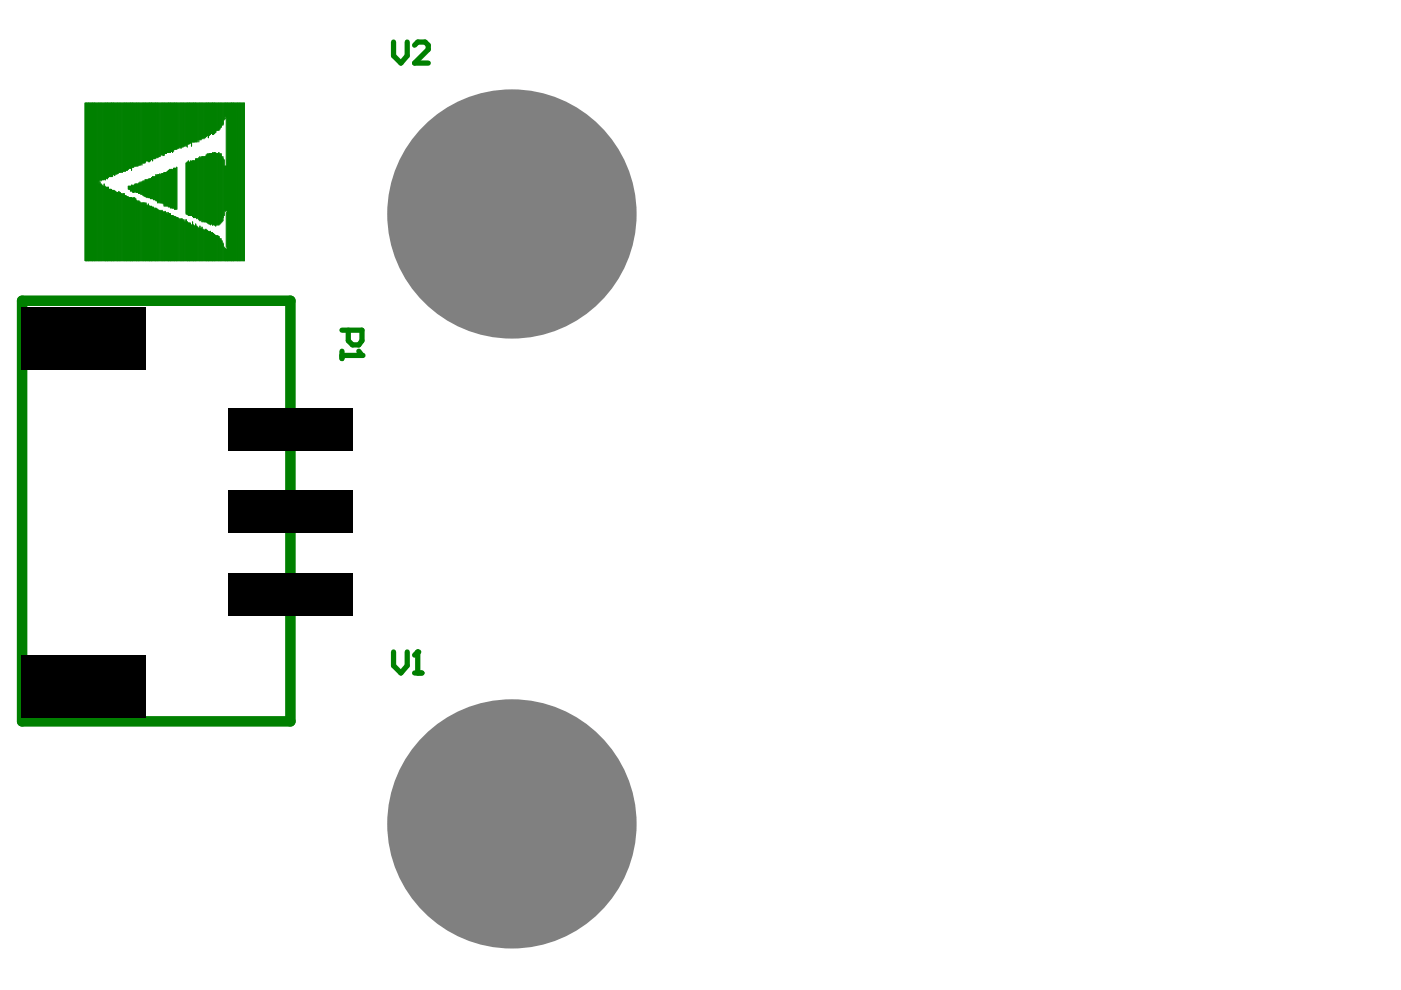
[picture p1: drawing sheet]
<svg xmlns="http://www.w3.org/2000/svg" width="297mm" height="210mm" viewBox="0 0 297 210" stroke-linecap="round" stroke-linejoin="round" font-family="sans-serif">
<g fill="none" stroke="#008000" stroke-width=".22">
<path d="M18.1 21.8v33.5M18.3 21.8v33.5M18.5 21.8v33.5M18.7 21.8v33.5M19 21.8v33.5M19.2 21.8v33.5M19.4 21.8v33.5M19.6 21.8v33.5M19.9 21.8v33.5M20.1 21.8v33.5M20.3 21.8v33.5M20.5 21.8v33.5"/>
<path d="M20.7 21.8v33.5M21 21.8v33.5M21.2 21.8v16.3M21.2 38.6v16.7M21.4 21.8v16.5M21.4 39v16.3M21.6 21.8v16.3M21.6 39.2v16.1M21.9 21.8v16.3M21.9 39.5v15.8M22.1 21.8v16.3M22.1 39v16.3"/>
<path d="M22.3 21.8v16.3M22.3 39.5v15.8M22.5 21.8v16.1M22.5 39.7v15.6M22.8 21.8v16.1M22.8 39.7v15.6M23 21.8v15.9M23 39.7v15.6M23.2 21.8v15.7M23.4 21.8v15.7M23.6 21.8v15.7M23.9 21.8v15.7"/>
<path d="M24.1 21.8v15.2M24.3 21.8v15.4M24.5 21.8v15.2M24.8 21.8v15.2M25 21.8v15M25.2 21.8v14.8M25.4 21.8v14.8M25.7 21.8v14.8M25.9 21.8v14.8M26.1 21.8v14.5M26.3 21.8v14.5M26.5 21.8v14.5"/>
<path d="M26.8 21.8v14.3M27 21.8v14.3M27.2 21.8v14.1M27.2 39.5v.6M27.4 21.8v13.9M27.4 39.5v.6M27.7 21.8v13.9M27.7 39.5v1.1M27.9 21.8v14.3M27.9 39.2v1.4M28.1 21.8v13.6M28.1 39.2v1.6"/>
<path d="M28.3 21.8v13.6M28.3 39.2v1.6M28.6 21.8v13.4M28.6 39v1.8M28.8 21.8v13.4M28.8 39v1.8M29 21.8v13.4M29 39v1.8M29.2 21.8v13.4M29.2 39v1.8M29.4 21.8v13.2M29.4 38.8v2.2"/>
<path d="M29.7 21.8v13.2M29.7 38.6v2.4M29.9 21.8v13.2M29.9 38.6v2.6M30.1 21.8v13.2M30.1 38.6v2.6M30.3 21.8v12.8M30.3 38.3v3.2M30.6 21.8v12.8M30.6 38.3v3.4M30.8 21.8v12.8M30.8 38.1v3.6"/>
<path d="M31 21.8v12.3M31 38.1v3.8M31.2 21.8v12.3M31.2 38.1v3.8M31.5 21.8v12.5M31.5 37.9v4M31.7 21.8v12.5M31.7 37.9v4M31.9 21.8v12.3M31.9 37.9v4.2M32.1 21.8v12.1M32.1 37.7v4.4"/>
<path d="M32.3 21.8v12.3M32.3 37.5v4.6M32.6 21.8v11.9M32.6 37.5v4.9M32.8 21.8v11.9M32.8 37.5v4.9M33 21.8v11.9M33 37v5.6M33.2 21.8v11.6M33.2 37v5.6M33.5 21.8v11.6M33.5 37v6"/>
<path d="M33.7 21.8v11.4M33.7 37v6M33.9 21.8v11.4M33.9 36.8v6.2M34.1 21.8v11.2M34.1 37v6M34.4 21.8v11M34.4 36.8v6.2M34.6 21.8v11.2M34.6 36.8v6.5M34.8 21.8v11.2M34.8 36.6v7.1"/>
<path d="M35 21.8v10.7M35 36.6v7.1M35.2 21.8v10.7M35.2 36.6v7.1M35.5 21.8v10.5M35.5 36.3v7.4M35.7 21.8v10.5M35.7 36.1v7.8M35.9 21.8v10.5M35.9 35.9v8M36.1 21.8v10.5M36.1 35.9v8.2"/>
<path d="M36.4 21.8v10.3M36.4 35.9v8.2M36.6 21.8v10.5M36.6 35.9v8.2M36.8 21.8v10.3M36.8 35.7v8.4M37 21.8v9.9M37 35.7v8.7M37.3 21.8v9.9M37.3 35.7v8.7M37.5 21.8v9.9M37.5 35.4v9"/>
<path d="M37.7 21.8v9.6M37.9 21.8v9.6M38.1 21.8v9.4M38.4 21.8v9.6M38.6 21.8v9.4M38.8 21.8v9.4M39 21.8v9.2M39.3 21.8v9.2M39.5 21.8v9.2M39.5 34.6v10.9M39.7 21.8v9.4M39.7 34.3v11.2"/>
<path d="M39.9 21.8v8.7M39.9 34.1v11.6M40.2 21.8v8.7M40.2 34.3v11.4M40.4 21.8v8.5M40.4 34.1v11.6M40.6 21.8v9.2M40.6 34.1v11.6M40.8 21.8v8.3M40.8 34.1v11.8M41 21.8v8.3M41 34.1v12"/>
<path d="M41.3 21.8v8.3M41.3 34.1v12M41.5 21.8v8.3M41.5 33.7v12.4M41.7 21.8v8.3M41.7 33.7v12.7M41.9 21.8v8.3M41.9 33.7v12.7M42.2 21.8v8.3M42.2 33.4v13.2M42.4 21.8v7.9M42.4 33.2v13.6"/>
<path d="M42.6 21.8v7.9M42.6 33.4v13.4M42.8 21.8v7.6M42.8 33.2v13.8M43.1 21.8v7.6M43.1 33.2v13.8M43.3 21.8v7.6M43.3 33.2v13.8M43.5 21.8v7.4M43.5 33.2v13.8M43.7 21.8v7.2M43.7 32.8v14.2"/>
<path d="M44 21.8v7M44 32.5v14.8M44.2 21.8v7.4M44.2 32.5v15M44.4 21.8v7M44.4 32.5v15M44.6 21.8v6.7M44.6 32.5v15.2M44.8 21.8v6.5M44.8 32.5v15M45.1 21.8v6.7M45.1 32.3v15.4"/>
<path d="M45.3 21.8v6.7M45.3 32.3v15.4M45.5 21.8v6.5M45.5 32.3v15.4M45.7 21.8v6.3M45.7 32.3v15.6M46 21.8v5.8M46 32.5v15.2M46.2 21.8v5.8M46.2 32.5v15.2M46.4 21.8v5.8M46.4 32.3v15.4"/>
<path d="M46.6 21.8v5.6M46.6 32.5v15M46.9 21.8v5.2M46.9 32.5v14.8M47.1 21.8v4.7M47.1 33.2v13.8M47.3 21.8v4.7M47.3 33.2v13.6M47.5 21.8v3.6M47.5 33.9v11.8M47.7 21.8v2.9M47.7 25v.2"/>
<path d="M47.7 35.2v9.6M48 21.8v22.8M48.2 21.8v33.5M48.4 21.8v33.5M48.6 21.8v33.5M48.9 21.8v33.5M49.1 21.8v33.5M49.3 21.8v33.5M49.5 21.8v33.5M49.8 21.8v33.5M50 21.8v33.5M50.2 21.8v33.5"/>
<path d="M50.4 21.8v33.5M50.6 21.8v33.5M50.9 21.8v33.5M51.1 21.8v33.5M51.3 21.8v33.5M51.5 21.8v33.5M51.8 21.8v33.5M23.2 40.1v15.2M23.4 40.1v15.2M23.6 40.1v15.2M23.9 40.4v14.9M24.1 40.4v14.9"/>
<path d="M24.3 40.4v14.9M24.5 40.6v14.7M24.8 40.8v14.5M25 40.8v14.5M25.2 40.6v14.7M25.4 40.8v14.5M25.7 41v14.3M25.9 41v14.3M26.1 41v14.3M26.3 41v14.3M26.5 41.5v13.8M26.8 41.5v13.8"/>
<path d="M27 41.7v13.6M27.2 41.7v13.6M27.4 41.9v13.4M27.7 41.9v13.4M27.9 41.9v13.4M28.1 41.9v13.4M28.3 41.9v13.4M28.6 41.9v13.4M28.8 42.1v13.2M29 42.6v12.7M29.2 42.6v12.7M29.4 42.6v12.7"/>
<path d="M29.7 42.8v12.5M29.9 43v12.3M30.1 43v12.3M30.3 43v12.3M30.6 43v12.3M30.8 43v12.3M31 43v12.3M31.2 43.5v11.8M31.5 43.3v12M31.7 43.7v11.6M31.9 43.7v11.6M32.1 43.7v11.6"/>
<path d="M32.3 43.9v11.4M32.6 43.9v11.4M32.8 44.1v11.2M33 44.1v11.2M33.2 44.1v11.2M33.5 44.4v10.9M33.7 44.6v10.7M33.9 44.6v10.7M34.1 44.6v10.7M34.4 44.6v10.7M34.6 44.8v10.5M34.8 44.8v10.5"/>
<path d="M35 44.8v10.5M35.2 45v10.3M35.5 45v10.3M35.7 45v10.3M35.9 45.3v10M36.1 45.3v10M36.4 45.7v9.6M36.6 45.7v9.6M36.8 45.7v9.6M37 45.9v9.4M37.3 45.9v9.4M37.5 46.1v9.2"/>
<path d="M37.7 46.1v9.2M37.9 46.4v8.9M38.1 46.4v8.9M38.4 46.4v8.9M38.6 46.4v8.9M38.8 46.6v8.7M39 46.6v8.7M39.3 46.6v8.7M39.5 46.6v8.7M39.7 47v8.3M39.9 47.3v8M40.2 47.3v8"/>
<path d="M40.4 47.3v8M40.6 47.7v7.6M40.8 47v8.3M41 47.7v7.6M41.3 47.9v7.4M41.5 47.5v7.8M41.7 47.9v7.4M41.9 48.2v7.1M42.2 48.4v6.9M42.4 47.9v7.4M42.6 48.4v6.9M42.8 48.2v7.1"/>
<path d="M43.1 48.6v6.7M43.3 48.8v6.5M43.5 48.6v6.7M43.7 48.6v6.7M44 48.8v6.5M44.2 49v6.3M44.4 49v6.3M44.6 49v6.3M44.8 49.3v6M45.1 49.3v6M45.3 49.5v5.8M45.5 49.7v5.6"/>
<path d="M45.7 49.9v5.4M46 49.9v5.4M46.2 49.9v5.4M46.4 50.2v5.1M46.6 50.6v4.7M46.9 50.6v4.7M47.1 51.1v4.2M47.3 51.5v3.8M47.5 52.4v2.9M47.7 52.6v2.7M48 45v7.4M48 52.8v2.5"/>
</g>
<path d="M4.7 63.8h56.9v89.1h-56.9z" fill="none" stroke="#008000" stroke-width="2.2"/>
<path d="M83.4 138.2v2.9l1.6 1.6 1.3-1.6v-2.9M88.6 138.2v4.5M87.9 142.7h1.6" fill="none" stroke="#008000" stroke-width="1.1"/>
<circle cx="88.6" cy="138.2" r=".56" fill="#008000"/>
<path d="M83.4 8.9v2.9l1.6 1.6 1.3-1.6v-2.9M87.9 9.6l.7-.7h1.5l.7 .7v.9l-2.9 2.9h2.9M72.5 70h4.2v2.2l-.6 .9h-1.4l-.9-.9v-2.2M72.5 74.5v1.5M72.5 75.4h4.2M88.6 138.2l-.7 .7" fill="none" stroke="#008000" stroke-width="1.1"/>
<circle cx="76.7" cy="75.4" r=".56" fill="#008000"/>
<path d="M76.1 74.5l.6 .9" fill="none" stroke="#008000" stroke-width="1.1"/>
<g fill="#808080">
<path d="M125.4 171.2a4.5 4.5 0 0 1 6.3 .6 4.5 4.5 0 0 1-.5 6.3 4.5 4.5 0 0 1-6.3-.5 4.6 4.6 0 0 1 .5-6.4z"/>
<path d="M91 185.7a4.5 4.5 0 0 1 6.6-.4 4.5 4.5 0 0 1 0 6.6 4.5 4.5 0 0 1-6.6-.4 4.4 4.4 0 0 1 0-5.8z"/>
<path d="M91 157.9a4.5 4.5 0 0 1 6.6-.5 4.5 4.5 0 0 1 0 6.7 4.5 4.5 0 0 1-6.6-.5 4.4 4.4 0 0 1 0-5.7z"/>
<path d="M125.4 41.9a4.5 4.5 0 0 1 6.3 .6 4.5 4.5 0 0 1-.5 6.3 4.5 4.5 0 0 1-6.3-.5 4.6 4.6 0 0 1 .5-6.4z"/>
<path d="M91 56.4a4.5 4.5 0 0 1 6.6-.4 4.5 4.5 0 0 1 0 6.6 4.5 4.5 0 0 1-6.6-.4 4.4 4.4 0 0 1 0-5.8z"/>
<path d="M91 28.6a4.5 4.5 0 0 1 6.6-.5 4.5 4.5 0 0 1 0 6.7 4.5 4.5 0 0 1-6.6-.5 4.4 4.4 0 0 1 0-5.7z"/>
<circle cx="108.5" cy="174.7" r="26.4"/>
<circle cx="122.5" cy="188.6" r="4.5"/>
<circle cx="108.4" cy="194.4" r="4.5"/>
<circle cx="88.7" cy="174.7" r="4.6"/>
<circle cx="108.4" cy="155" r="4.5"/>
<circle cx="122.5" cy="160.8" r="4.5"/>
<circle cx="108.5" cy="45.4" r="26.4"/>
<circle cx="122.5" cy="59.3" r="4.5"/>
<circle cx="108.4" cy="65.1" r="4.5"/>
<circle cx="88.7" cy="45.4" r="4.6"/>
<circle cx="108.4" cy="25.6" r="4.5"/>
<circle cx="122.5" cy="31.4" r="4.5"/>
</g>
<g fill="#000">
<path d="M4.5 65.1h26.3v13.2h-26.3z" fill-rule="evenodd"/>
<path d="M48.4 86.5h26.3v8.9h-26.3z" fill-rule="evenodd"/>
<path d="M48.4 103.9h26.3v8.9h-26.3z" fill-rule="evenodd"/>
<path d="M4.5 138.9h26.3v13.2h-26.3z" fill-rule="evenodd"/>
<path d="M48.4 121.5h26.3v8.9h-26.3z" fill-rule="evenodd"/>
</g>
</svg>
